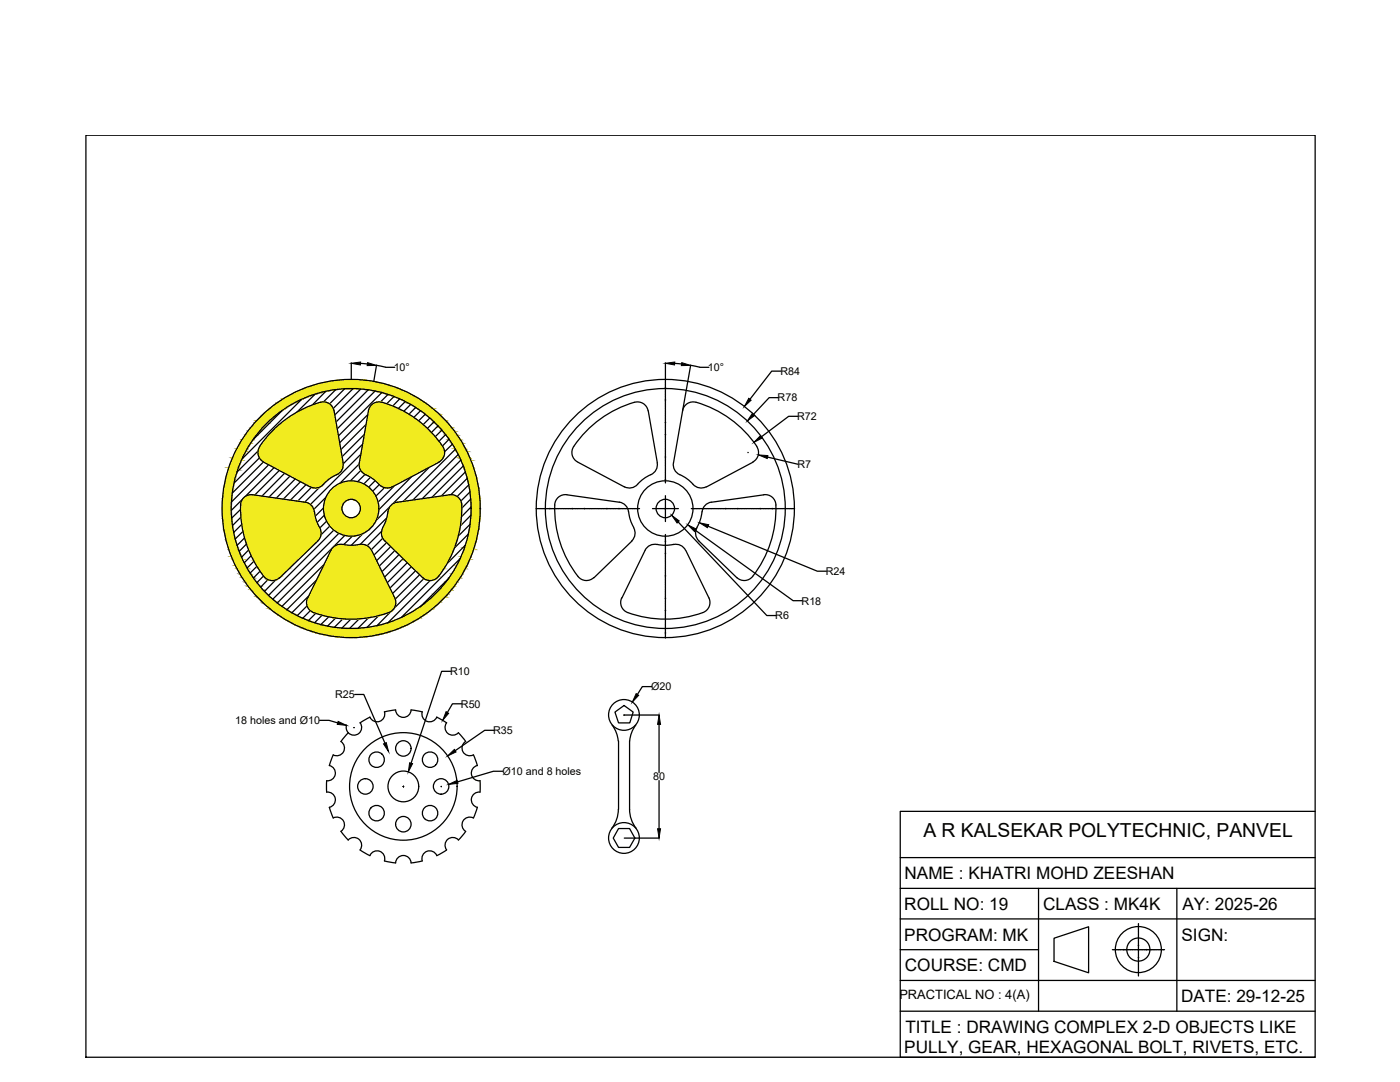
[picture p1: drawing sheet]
<svg xmlns="http://www.w3.org/2000/svg" width="279mm" height="216mm" viewBox="0 0 279 216" stroke-linecap="round" stroke-linejoin="round" font-family="sans-serif">
<defs><g id="words">
<text font-size="3.9" x="184.3" y="167.1">A R KALSEKAR POLYTECHNIC, PANVEL</text>
<g font-size="3.4">
<text x="180.5" y="175.4">NAME : KHATRI MOHD ZEESHAN</text>
<text x="180.5" y="181.5">ROLL NO: 19</text>
<text x="208.2" y="181.5">CLASS : MK4K</text>
<text x="236" y="181.5">AY: 2025-26</text>
<text x="180.5" y="187.7">PROGRAM: MK</text>
<text x="235.8" y="187.7">SIGN:</text>
<text x="180.6" y="193.8">COURSE: CMD</text>
<text x="235.7" y="199.9">DATE: 29-12-25</text>
<text x="180.7" y="206.1">TITLE : DRAWING COMPLEX 2-D OBJECTS LIKE</text>
<text x="180.5" y="210.2">PULLY, GEAR, HEXAGONAL BOLT, RIVETS, ETC.</text>
</g>
<text font-size="2.6" x="179.5" y="199.3">PRACTICAL NO : 4(A)</text>
<g font-size="2.1">
<text x="78.6" y="74.1">10°</text>
<text x="141.3" y="74.1">10°</text>
<text x="155.7" y="74.8">R84</text>
<text x="155.2" y="80.1">R78</text>
<text x="159.1" y="83.8">R72</text>
<text x="159.1" y="93.4">R7</text>
<text x="164.8" y="114.8">R24</text>
<text x="154.7" y="123.6">R6</text>
<text x="160" y="120.6">R18</text>
<text x="89.8" y="134.7">R10</text>
<text x="130" y="137.8">Ø20</text>
<text x="66.9" y="139.3">R25</text>
<text x="92" y="141.2">R50</text>
<text x="46.9" y="144.5">18 holes and Ø10</text>
<text x="98.4" y="146.5">R35</text>
<text x="100.3" y="154.7">Ø10 and 8 holes</text>
<text x="130.3" y="155.7">80</text>
</g>
</g></defs>
<!-- layer: 0 -->
<g fill="none" stroke="#000" stroke-width=".25">
<path d="M17.1 27h245.4v184h-245.4zM60.1 79.8l-11.7 11.7M62.8 78.8l-3.6 3.5M65 78.1l-2.7 2.8M67 77.8l-2.4 2.4M68.7 77.6l-2.9 3M70.1 72.4v3.3M70.4 77.6l-3.9 3.9M71.9 72.5l1.4 .1M72 77.7l-5.2 5.1M73.4 77.8l-6.3 6.4M74.8 78l-7.5 7.6"/>
<path d="M76.2 78.4l-8.6 8.6M76.9 73.3l-1.8-.4-.5 3.2M77 73.3h1.8M77.4 78.7l-1.5 1.5M78.6 79.1l-1.4 1.5M79.8 79.6l-1.4 1.4M132.8 79.2v.3M132.8 77.7v.3M132.8 72.4v5M132.8 77.4v.3M132.8 78.1v1M132.8 79.5v.3"/>
<path d="M132.8 79.9v1.6M134.6 72.5l1.4 .1M137.8 72.9l1.8 .4M137.8 72.9l-3.4 19.5M139.7 73.3h1.8M155.3 79.3h-1.8l-3.1 3.4M155.9 74.1h-1.9l-4.3 5.5M50.4 98.7a2.12 2.12 0 0 0-2.4 2.1 21.2 21.2 0 0 0 5.2 14.7 2.14 2.14 0 0 0 2.6-.3M50.5 98.7l10.4 1.5M51.5 90l-4.2 4.2M51.8 91.4l-5.1 5M51.8 89.1a2.14 2.14 0 0 0 .8 3.1"/>
<path d="M52.6 92.2l-6.2 6.2M52.6 92.2l9.3 5M53.6 92.7l-7.4 7.4M54.7 93.3l-8.5 8.5M55.8 93.9l-5 4.9M56.2 82l-5.6 5.6M56.8 94.4l-4.5 4.6M57.9 95l-4.2 4.2M58.9 95.6l-3.8 3.8M60 96.1l-3.4 3.5M61.1 96.7l-3.1 3.1M62.1 97.3l-2.7 2.7"/>
<path d="M63.8 97.2l-3 3M63.9 80.3a22.1 22.1 0 0 0-12.1 8.8M63.9 80.3a2.14 2.14 0 0 1 2.7 1.7l1.9 10.4M65.1 99.2l-2.4 2.4M68.5 92.4a2.28 2.28 0 0 1-1.8 2.5l-1.8 1.3a2.32 2.32 0 0 1-3 .9M71.7 92.4a2.14 2.14 0 0 0 1.3 2.3M71.7 92.6l-3.9 3.9M72 93.9l-2.1 2.1M72.1 90.6l-10.1 10M72.4 88.6l-3.9 3.9M72.7 86.7l-4.4 4.4M72.9 94.7l-1.5 1.4"/>
<path d="M73 94.7l1.4 .8 1.2 1.1M73.1 84.7l-5.1 5M73.4 82.7l-5.6 5.7M74 95.2l-1.4 1.4M74.9 95.9l-1.3 1.3M75.7 96.6a2.14 2.14 0 0 0 2.6 .5M75.7 96.7l-1.3 1.3M76.7 97.3l-1.7 1.7M78.7 96.9l-3.2 3.3M80.9 80.2l-1.4 1.3M82 80.7l-1.4 1.4M82.2 95.1l-6.6 6.6"/>
<path d="M82.9 81.3l-1.3 1.3M83.9 82l-1.3 1.3M84.9 82.6l-1.3 1.4M85.7 93.2l-7.4 7.4M85.8 83.4l-1.3 1.3M86.6 84.2l-1.3 1.3M87.4 85l-1.3 1.3M88.2 85.8l-1.3 1.3M88.3 89.1a21.7 21.7 0 0 0-12.4-8.9 2.14 2.14 0 0 0-2.4 1.8l-1.8 10.4M88.4 89.1a2.14 2.14 0 0 1-.8 3.1l-9.3 5M88.9 86.7l-1.3 1.3M89.6 87.6l-1.3 1.4"/>
<path d="M89.7 98.7a2.12 2.12 0 0 1 2.4 2.1 21.2 21.2 0 0 1-5.1 14.7 2.14 2.14 0 0 1-2.7-.3M89.7 98.7l-10.4 1.5M90.3 88.6l-1.6 1.5M90.9 89.6l-10.4 10.4M91.4 90.7l-9 9.1M92 91.8l-7.7 7.7M92.5 93l-6.3 6.2M92.9 94.2l-4.8 4.8M93.3 95.4l-3.3 3.3M93.6 96.7l-2.4 2.4M93.8 98.1l-1.8 1.9M93.9 99.6l-1.7 1.8"/>
<path d="M114.5 89.1a2.14 2.14 0 0 0 .8 3.1M115.3 92.2l9.3 5M129.3 82a2.16 2.16 0 0 0-2.7-1.7 22.1 22.1 0 0 0-12.1 8.8M129.4 82l1.8 10.4M129.9 94.7l-1 .5-1.3 1a2.32 2.32 0 0 1-3 .9M131.2 92.4a2.14 2.14 0 0 1-1.3 2.3M132.8 96v.4M132.8 93.6v.3M132.8 93v.3M132.8 89.1v.3M132.8 88.5v.6M132.8 86.1v.3"/>
<path d="M132.8 84.3v.6M132.8 82.2v.3M132.8 81.6v.3M132.8 81.9v.3M132.8 82.6v1.7M132.8 85v1M132.8 86.4v.3M132.8 86.8v1.6M132.8 89.5v1.7M132.8 91.2v1.7M132.8 93.3v.3M132.8 94v1.6"/>
<path d="M132.8 95.7v.3M132.8 98.9v5.2M134.4 92.4a2.28 2.28 0 0 0 1.8 2.5l1.7 1.3a2.32 2.32 0 0 0 3 .9M138.9 80.3a2.14 2.14 0 0 0-2.7 1.7M138.9 80.3a22.1 22.1 0 0 1 12.1 8.8M149.3 90.3h.1M150.3 92.2l-9.3 5M151 89.1a2.14 2.14 0 0 1-.8 3.1M153.2 91.2l6.1 1.4M159.2 83.1h-1.8l-5.5 4.1M48 101.6l-1.7 1.7M48.1 103.2l-1.7 1.6"/>
<path d="M48.3 104.6l-1.6 1.6M48.5 106l-1.6 1.5M48.8 107.3l-1.5 1.5M49.2 108.6l-1.4 1.4M49.6 109.7l-1.4 1.5M50.1 110.9l-1.3 1.4M50.7 112l-1.4 1.3M51.3 113l-1.4 1.4M51.9 114l-1.3 1.3M52.6 114.9l-1.3 1.4M53.5 115.7l-1.5 1.5M55 115.8l-2.2 2.2"/>
<path d="M60.9 100.2a2.14 2.14 0 0 1 1.8 1.9M61.4 119.3a2.14 2.14 0 0 0 1.2 2.9M61.6 118.9l-3.3 3.4M62.8 102.1l.3 1.6 .7 1.5M63.2 115.8l-6 5.9M63.8 105.3a2.14 2.14 0 0 1-.4 2.6l-7.6 7.4M64.6 101.3l-1.7 1.7M64.7 102.8l-1.4 1.4M64.7 112.6l-8.4 8.4M65.2 104l-1.4 1.3M65.8 105l-1.7 1.7M66.6 105.8l-13 13"/>
<path d="M67.6 106.4l-13.2 13.2M68.4 108.6l1.7 .2 1.6-.2M68.4 108.7a2.14 2.14 0 0 0-2.4 1.1l-4.6 9.5M68.8 106.9l-13.5 13.4M70.3 107l-1.7 1.7M71.7 108.7a2.14 2.14 0 0 1 2.4 1.1M72.4 106.5l-2.3 2.4M74.2 109.8l4.6 9.5a2.14 2.14 0 0 1-1.2 2.9 22.1 22.1 0 0 1-15 0M76.2 106l-2.9 2.9M76.4 107.4l-2.3 2.3M76.4 105.3a2.14 2.14 0 0 0 .4 2.6l7.6 7.4M77.1 108.3l-2.5 2.5"/>
<path d="M77.3 103.3l-5.4 5.3M77.4 102.1l-.3 1.6-.7 1.5M77.9 101l-2.8 2.8M78 109.1l-2.8 2.8M78.8 109.9l-3.1 3.1M79.3 100.2a2.14 2.14 0 0 0-1.9 1.9M79.6 110.7l-3.4 3.4M80.4 111.5l-3.6 3.7M81.3 112.3l-4 4M82.1 113.1l-4.2 4.2M82.9 113.9l-4.5 4.5M83.7 114.7l-4.8 4.8"/>
<path d="M84.6 115.5l-5.9 5.8M85.8 115.9l-8.4 8.4M89.7 115.2l-5.8 5.9M91.9 111.4l-11.8 11.8M92.9 108.8l-3.5 3.5M93.5 106.6l-2.7 2.7M93.9 104.6l-2.4 2.3M94 102.8l-2.1 2.1M94 101.1l-1.8 2M107 101.5h.3M107.4 101.5h.2M107.7 101.5h2"/>
<path d="M109.8 101.5h1.7M111.5 101.5h.3M111.8 101.5h.3M112.1 101.5h2.1M114.3 101.5h.2M114.6 101.5h.3M114.9 101.5h1.1M116 101.5h.3M116.3 101.5h.3M116.7 101.5h1.7M118.4 101.5h.3M118.7 101.5h.3"/>
<path d="M119 101.5h.3M119.4 101.5h1.7M121.2 101.5h.2M121.5 101.5h.3M121.8 101.5h1.1M122.9 101.5h.3M123.2 101.5h.3M123.6 101.5h1.7M123.6 100.2a2.14 2.14 0 0 1 1.8 1.9M123.6 100.2l-10.5-1.5a2.12 2.12 0 0 0-2.4 2.1 21.2 21.2 0 0 0 5.2 14.7 2.14 2.14 0 0 0 2.6-.3M124.1 119.3a2.14 2.14 0 0 0 1.2 2.9 22.1 22.1 0 0 0 15 0M125.3 101.5h.3"/>
<path d="M125.5 102.1l.3 1.6 .7 1.5M125.6 101.5h.3M125.9 101.5h.3M126.2 107.9l-7.7 7.4M126.3 101.5h1.3M126.4 105.3a2.14 2.14 0 0 1-.3 2.6M130.2 101.5h5.2M131.1 108.6l1.7 .2 1.6-.2M131.1 108.7a2.14 2.14 0 0 0-2.4 1.1l-4.6 9.5M132.8 119.7v.3M132.8 116.7v.9M132.8 112.5v.6"/>
<path d="M132.8 112.2v.3M132.8 108.7v1.4M132.8 108.3v.3M132.8 106.7v1.3M132.8 108v.3M132.8 110.1v.3M132.8 110.5v1.7M132.8 113.2v1.7M132.8 114.9v1.7M132.8 117.7v1.7M132.8 119.4v.3M134.4 108.7a2.14 2.14 0 0 1 2.4 1.1"/>
<path d="M135.3 104.2l17.7 18.6h1.9M136.9 109.8l4.6 9.5a2.14 2.14 0 0 1-1.2 2.9M138 101.5h.2M138.3 101.5h.3M138.6 101.5h1.1M138.8 105.8l19.5 14.1h1.8M139.1 105.3a2.14 2.14 0 0 0 .4 2.6l7.6 7.4M139.7 101.5h.3M140 101.5h.3M140.1 102.1l-.3 1.6-.7 1.5M140.4 101.5h2M141.3 105l21.8 9h1.8"/>
<path d="M142 100.2a2.14 2.14 0 0 0-1.9 1.9M142 100.2l10.4-1.5a2.12 2.12 0 0 1 2.4 2.1 21.2 21.2 0 0 1-5.1 14.7 2.14 2.14 0 0 1-2.7-.3M142.5 101.5h.2M142.7 101.5h.3M143.1 101.5h1.7M144.9 101.5h.6M145.5 101.5h1.1M146.6 101.5h.3M146.9 101.5h.3M147.3 101.5h1.7M149 101.5h.9M150 101.5h1.7"/>
<path d="M151.8 101.5h.2M152.1 101.5h.3M152.4 101.5h1.1M153.5 101.5h.6M154.2 101.5h1.7M155.9 101.5h.3M156.3 101.5h.2M156.5 101.5h2.1M61.3 120.9l-2 2M61.9 121.8l-1.5 1.6M63 122.4l-1.4 1.4M64.3 122.8l-1.5 1.5"/>
<path d="M65.6 123.1l-1.6 1.5M66.9 123.4l-1.5 1.5M68.4 123.5l-1.7 1.7M70 123.6l-1.8 1.8M70.8 138.6h1.8l4.2 9.7M71.6 123.5l-1.8 1.9M73.5 123.3l-2.1 2.1M75.5 122.9l-2.3 2.3M77.9 122.1l-2.7 2.8M90 134h-1.9l-6.1 18.3M130 137h-1.8l-1 1.6M132.8 126.6v.3"/>
<path d="M132.8 124.2v.3M132.8 123.6v.3M132.8 121.2v.6M132.8 120.1v1M132.8 121.8v1.7M132.8 123.9v.3M132.8 124.6v1.7M132.8 126.3v.3M132.8 127v.3M63.8 143.7h1.9l1.7 .5M69.2 144.7a1.55 1.55 0 0 0 .3 1.5M69.5 146.2l-1.5 1.8a1.55 1.55 0 0 1 .5 2 1.55 1.55 0 0 1-2 .6l-.8 2.2a1.54 1.54 0 0 1 1.2 1.7 1.54 1.54 0 0 1-1.7 1.3v2.3a1.54 1.54 0 0 1 1.7 1.2 1.54 1.54 0 0 1-1.2 1.8l.8 2.1"/>
<path d="M70.6 145.2h.1M70.7 145.2h.1M79 141.7a1.55 1.55 0 0 0 1.5 1.4 1.55 1.55 0 0 0 1.5-1.4M79 141.7l-2.3 .3a1.54 1.54 0 0 1-.9 1.9 1.54 1.54 0 0 1-2-.8l-1.9 1.1a1.54 1.54 0 0 1-.3 2.1 1.54 1.54 0 0 1-2.1-.1M80.5 156.9h.1M80.5 156.9v.1M82 141.7l2.3 .3a1.54 1.54 0 0 0 .9 1.9 1.54 1.54 0 0 0 2-.8l1.9 1.1M88.1 156.9h.1M89.1 144.2a1.54 1.54 0 0 0 .3 2.1 1.54 1.54 0 0 0 2.1-.1l1.5 1.8M92.2 140.4h-1.9l-1 1.8M92.9 148a1.55 1.55 0 0 0-.5 2 1.55 1.55 0 0 0 2.1 .6M94.5 150.6l.8 2.1a1.54 1.54 0 0 0-1.2 1.8 1.54 1.54 0 0 0 1.7 1.3v2.3a1.54 1.54 0 0 0-1.7 1.2 1.54 1.54 0 0 0 1.2 1.8l-.8 2.1"/>
<path d="M98.6 145.7h-1.9l-5.9 4.1M100.3 153.9h-1.8l-7.2 2.1M122.2 144.7l.8 1.5 .4 1.6M122.7 142.1l1.8-1.3 1.9 1.3-.7 2.1h-2.3zM123.4 147.8v13.7M124.5 142.7h7.1M124.5 142.7h.1M125.6 147.8l.1 14.3 .4 1.7 .9 1.5M126.9 144.7l-.8 1.5-.4 1.6M131.5 144.5v9.6M131.5 155.8v9.6M66.5 163.2a1.55 1.55 0 0 1 2 .6 1.55 1.55 0 0 1-.5 2.1l1.5 1.7"/>
<path d="M69.5 167.6a1.55 1.55 0 0 1 2.1-.1 1.55 1.55 0 0 1 .3 2.1l1.9 1.1a1.53 1.53 0 0 1 2-.8 1.53 1.53 0 0 1 .9 1.9l2.3 .4M89.1 169.6l-1.9 1.1a1.54 1.54 0 0 0-2-.8 1.54 1.54 0 0 0-.9 1.9l-2.3 .4a1.54 1.54 0 0 0-1.5-1.5 1.54 1.54 0 0 0-1.5 1.5M91.5 167.6a1.55 1.55 0 0 0-2.1-.1 1.55 1.55 0 0 0-.3 2.1M93 165.9l-1.5 1.7M94.5 163.2a1.55 1.55 0 0 0-2.1 .6 1.55 1.55 0 0 0 .5 2.1M123.4 161.5l-.1 1.2-.3 1.1-.9 1.5M123.4 165.3h2.2l1.1 1.9-1.1 1.9h-2.2l-1-1.9zM124.6 167.2h7M179.7 171.1h82.8M179.7 177.3h82.8M207.3 177.3v24.5M234.9 177.3v24.5"/>
<path d="M262.5 161.9h-82.8v49.1h82.8M179.7 183.4h82.8M179.7 195.6h82.8M179.7 189.5h27.6M210.4 187.2l6.9-2.3v9.2l-6.9-2.3zM222 189.5h.2M222.2 189.5h1.4M223.6 189.5h.3M224 189.5h.2M224.3 189.5h1.7M226.1 189.5h.3M226.4 189.5h.3"/>
<path d="M226.7 189.5h2M227.2 185.9v.3M227.2 186.6v.3M227.2 189v.3M227.2 190.4v.3M227.2 192.8v.3M227.2 193.5v.3M227.2 184.3v1.6M227.2 186.3v.2M227.2 186.9v1.7M227.2 188.7v.2M227.2 189.3v1.1"/>
<path d="M227.2 190.8v.2M227.2 191.1v1.7M227.2 193.2v.2M227.2 193.8v.9M228.8 189.5h1.7M230.5 189.5h.3M230.9 189.5h.2M231.2 189.5h1.2M179.7 201.8h82.8"/>
<circle cx="70.1" cy="101.5" r="25.8"/>
<circle cx="70.1" cy="101.5" r="23.9"/>
<circle cx="70.1" cy="101.5" r="5.5"/>
<circle cx="70.1" cy="101.5" r="1.84"/>
<circle cx="132.8" cy="101.5" r="25.8"/>
<circle cx="132.8" cy="101.5" r="23.9"/>
<circle cx="132.8" cy="101.5" r="5.5"/>
<circle cx="132.8" cy="101.5" r="1.84"/>
<circle cx="72.9" cy="156.9" r="1.55"/>
<circle cx="75.2" cy="151.6" r="1.55"/>
<circle cx="80.5" cy="156.9" r="10.7"/>
<circle cx="80.5" cy="156.9" r="3.1"/>
<circle cx="80.5" cy="149.3" r="1.55"/>
<circle cx="85.8" cy="151.6" r="1.55"/>
<circle cx="88" cy="156.9" r="1.55"/>
<circle cx="124.5" cy="142.7" r="3.1"/>
<circle cx="75.2" cy="162.3" r="1.55"/>
<circle cx="80.5" cy="164.5" r="1.55"/>
<circle cx="85.8" cy="162.3" r="1.55"/>
<circle cx="124.5" cy="167.2" r="3.1"/>
<circle cx="227.2" cy="189.5" r="4.6"/>
<circle cx="227.2" cy="189.5" r="2.31"/>
</g>
<g fill="#000" stroke="#000" stroke-width=".2">
<path d="M70.1 72.5l1.9-.3-.1 .6zM73.4 72.4l1.7 .5-1.8 .1zM132.7 79.8h.2zM132.8 72.5l1.9-.3-.1 .6zM136.1 72.4l1.7 .5-1.8 .1zM149.4 79.5l.5 .4-1.4 1.2zM132.7 95.7h.2zM132.8 86.6v.2zM150.2 82.5l.4 .4-1.5 1.1zM151.8 86.9l.3 .5-1.6 .9zM151.4 90.8l1.8 .1-.1 .6zM116.5 101.5h.2z"/>
<path d="M121 101.5h.2zM123.4 101.5h.2zM132.8 119.4h.1l-.1 .1zM132.8 110.4h.1l-.1 .1zM132.8 107.9v.2zM134.1 102.8l1.5 1.1-.5 .5zM137.3 104.7l1.6 .9-.3 .5zM140.3 101.5h.1zM139.6 104.3l1.8 .4-.2 .6zM144.7 101.5h.2zM147.2 101.4v.2zM151.7 101.4v.2z"/>
<path d="M127 138.4l.5 .3-1.3 1.4zM132.8 126.3h.1l-.1 .1zM132.7 121.8h.2zM67.5 143.9l1.7 .9-1.9-.3zM76.5 148.4l.6-.2 .5 1.8zM81.7 152.2l.6 .2-.8 1.6zM89 142l.5 .3-1.2 1.4zM89.3 150.8l1.4-1.3 .3 .5zM89.5 156.5l1.7-.8 .2 .6zM131.5 142.7l.3 1.8h-.6zM131.2 165.4h.6l-.3 1.8zM224.2 189.5h.2z"/>
<path d="M227.1 188.7h.2zM228.7 189.5h.2z"/>
<circle cx="132.8" cy="77.4" r=".07"/>
<circle cx="132.8" cy="91.2" r=".07"/>
<circle cx="132.8" cy="84.3" r=".07"/>
<circle cx="109.7" cy="101.5" r=".07"/>
<circle cx="114.2" cy="101.5" r=".07"/>
<circle cx="132.8" cy="114.9" r=".07"/>
<circle cx="154.1" cy="101.5" r=".07"/>
<circle cx="227.2" cy="191.1" r=".07"/>
</g>
<g fill="#cd2027" stroke="#cd2027" stroke-width=".2">
<path d="M69.1 75.7l4.1 .2zM67 75.9l2.1-.2 4.1 .2z"/>
<path d="M67 75.9l8.3 .4-2.1-.4zM64.9 76.3l2.1-.4 8.3 .4z"/>
<path d="M64.9 76.3l12.4 .5-2-.5zM62.9 76.8l2-.5 12.4 .5z"/>
<path d="M62.9 76.8l16.3 .6-1.9-.6zM61 77.4l1.9-.6 16.3 .6z"/>
<path d="M61 77.4l18.6 .2-.4-.2zM60.6 77.6l.4-.2 18.6 .2z"/>
<path d="M70.1 77.6l9.7 .1zM70.1 77.6l9.7 .1z"/>
<path d="M60.6 77.6h9.5zM60.4 77.7h7.7z"/>
<path d="M72.1 77.7l8.3 .2-.6-.2zM72.1 77.7l8.3 .2h-6.4z"/>
<path d="M60.4 77.7l5.8 .2 1.9-.2zM59.8 77.9l.6-.2 5.8 .2z"/>
<path d="M74 77.9l7.2 .3-.8-.3zM74 77.9l7.2 .3h-5.6z"/>
<path d="M59.8 77.9l4.8 .3 1.6-.3zM59.1 78.2l.7-.3 4.8 .3z"/>
<path d="M75.6 78.2l5.7 .1zM75.6 78.2l5.7 .1z"/>
<path d="M59.1 78.2h5.5zM58.9 78.3h5.3z"/>
<path d="M76 78.3l6.4 .6-1.1-.6zM76 78.3l6.4 .6h-4.5z"/>
<path d="M58.9 78.3l3.5 .6 1.8-.6zM57.8 78.9l1.1-.6 3.5 .6z"/>
<path d="M77.9 78.9l5.1 .3-.6-.3zM77.9 78.9l5.1 .3h-4.3z"/>
<path d="M57.8 78.9l3.8 .3 .8-.3zM57.2 79.2l.6-.3 3.8 .3z"/>
<path d="M78.7 79.2l5 .4-.7-.4zM78.7 79.2l5 .4h-4z"/>
<path d="M57.2 79.2l3.3 .4 1.1-.4zM56.6 79.6l.6-.4 3.3 .4z"/>
<path d="M79.7 79.6l5.1 .7-1.1-.7zM79.7 79.6l5.1 .7h-3.6z"/>
<path d="M56.6 79.6l2.5 .7 1.4-.7zM55.5 80.3l1.1-.7 2.5 .7z"/>
<path d="M81.2 80.3l3.8 .1-.2-.1zM81.2 80.3l3.8 .1h-3.5z"/>
<path d="M55.5 80.3l3.2 .1 .4-.1zM55.2 80.4l.3-.1 3.2 .1z"/>
<path d="M81.5 80.4l4.8 1.1-1.3-1.1zM81.5 80.4l4.8 1.1h-3.1z"/>
<path d="M55.2 80.4l1.8 1.1 1.7-1.1zM53.9 81.5l1.3-1.1 1.8 1.1z"/>
<path d="M83.2 81.5h3.2zM83.2 81.5h3.2z"/>
<path d="M53.9 81.5h3.1zM53.9 81.5h3h-3.1z"/>
<path d="M83.3 81.5l4.3 1.1-1.2-1.1zM83.3 81.5l4.3 1.1h-2.8z"/>
<path d="M53.8 81.5l1.6 1.1 1.5-1.1zM52.6 82.6l1.2-1.1 1.6 1.1z"/>
<path d="M84.8 82.6l3.2 .3-.4-.3zM84.8 82.6l3.2 .3h-2.8z"/>
<path d="M52.6 82.6l2.5 .3 .3-.3zM52.3 82.9l.3-.3 2.5 .3z"/>
<path d="M85.2 82.9l3.7 1-.9-1zM85.2 82.9l3.7 1h-2.6z"/>
<path d="M52.3 82.9l1.6 1 1.2-1zM52.3 82.9l1.6 1h-2.6z"/>
<path d="M86.3 83.9l3.1 .5-.5-.5zM86.3 83.9l3.1 .5h-2.6z"/>
<path d="M51.3 83.9l2.1 .5 .5-.5zM51.3 83.9l2.1 .5h-2.6z"/>
<path d="M86.8 84.4l3.3 .9-.7-.9zM86.8 84.4l3.3 .9h-2.4z"/>
<path d="M50.8 84.4l1.7 .9 .9-.9zM50.8 84.4l1.7 .9h-2.4z"/>
<path d="M87.7 85.3l3 .7-.6-.7zM87.7 85.3l3 .7h-2.4z"/>
<path d="M50.1 85.3l1.8 .7 .6-.7zM50.1 85.3l1.8 .7h-2.4z"/>
<path d="M88.3 86l2.9 .8-.5-.8zM88.3 86l2.9 .8h-2.2z"/>
<path d="M49.5 86l1.7 .8 .7-.8zM49.5 86l1.7 .8h-2.2z"/>
<path d="M89 86.8l2.9 .9-.7-.9zM89 86.8l2.9 .9h-2.2z"/>
<path d="M49 86.8l1.6 .9 .6-.9zM49 86.8l1.6 .9h-2.3z"/>
<path d="M89.7 87.7l2.6 .7-.4-.7zM89.7 87.7l2.6 .7h-2.2z"/>
<path d="M48.3 87.7l1.8 .7 .5-.7zM48.3 87.7l1.8 .7h-2.2z"/>
<path d="M90.1 88.4l2.8 1.1-.6-1.1zM90.1 88.4l2.8 1.1h-2.1z"/>
<path d="M47.9 88.4l1.5 1.1 .7-1.1zM47.9 88.4l1.5 1.1h-2.1z"/>
<path d="M90.8 89.5l2.4 .6-.3-.6zM90.8 89.5l2.4 .6h-2.1z"/>
<path d="M47.3 89.5l1.8 .6 .3-.6zM47.3 89.5l1.8 .6h-2.1z"/>
<path d="M91.1 90.1l2.7 1.3-.6-1.3zM91.1 90.1l2.7 1.3h-2z"/>
<path d="M47 90.1l1.4 1.3 .7-1.3zM47 90.1l1.4 1.3h-2z"/>
<path d="M91.8 91.4l2.2 .5-.2-.5zM91.8 91.4l2.2 .5h-2z"/>
<path d="M46.4 91.4l1.8 .5 .2-.5zM46.4 91.4l1.8 .5h-2z"/>
<path d="M92 91.9l2.5 1.5-.5-1.5zM92 91.9l2.5 1.5h-1.9z"/>
<path d="M46.2 91.9l1.4 1.5 .6-1.5zM46.2 91.9l1.4 1.5h-1.9z"/>
<path d="M92.6 93.4l2.1 .3-.2-.3zM92.6 93.4l2.1 .3h-1.9z"/>
<path d="M45.7 93.4l1.8 .3 .1-.3zM45.7 93.4l1.8 .3h-1.9z"/>
<path d="M92.8 93.7l2.3 1.6-.4-1.6zM92.8 93.7l2.3 1.6h-1.9z"/>
<path d="M45.6 93.7l1.4 1.6 .5-1.6zM45.6 93.7l1.4 1.6h-1.9z"/>
<path d="M93.2 95.3l2 .3-.1-.3zM93.2 95.3l2 .3h-1.9z"/>
<path d="M45.1 95.3l1.8 .3 .1-.3zM45.1 95.3l1.8 .3h-1.9z"/>
<path d="M93.3 95.6l2.2 1.8-.3-1.8zM93.3 95.6l2.2 1.8h-1.8z"/>
<path d="M45 95.6l1.6 1.8 .3-1.8zM45 95.6l1.6 1.8h-1.9z"/>
<path d="M93.7 97.4l1.8 .2v-.2zM93.7 97.4l1.8 .2h-1.8z"/>
<path d="M44.7 97.4l1.8 .2 .1-.2zM44.7 97.4l1.8 .2h-1.8z"/>
<path d="M93.7 97.6l2.1 1.8-.3-1.8zM93.7 97.6l2.1 1.8h-1.9z"/>
<path d="M44.7 97.6l1.6 1.8 .2-1.8zM44.7 97.6l1.6 1.8h-1.8z"/>
<path d="M93.9 99.4l1.9 .1v-.1zM93.9 99.4l1.9 .1h-1.9z"/>
<path d="M44.5 99.4l1.8 .1v-.1zM44.5 99.4l1.8 .1h-1.9z"/>
<path d="M93.9 99.5l2 2-.1-2zM93.9 99.5l2 2h-1.9z"/>
<path d="M44.4 99.5l1.8 2 .1-2zM44.4 99.5l1.8 2h-1.8z"/>
<path d="M94 101.5l1.8 2 .1-2zM94 101.5l1.8 2h-1.9z"/>
<path d="M44.4 101.5l1.9 2-.1-2zM44.4 101.5l1.9 2h-1.9z"/>
<path d="M93.9 103.5l1.9 .1zM93.9 103.5l1.9 .1z"/>
<path d="M44.4 103.5l1.9 .1zM44.4 103.5l1.9 .1z"/>
<path d="M93.9 103.6l1.6 1.8 .3-1.8zM93.9 103.6l1.6 1.8h-1.8z"/>
<path d="M44.5 103.6l2 1.8-.2-1.8zM44.5 103.6l2 1.8h-1.8z"/>
<path d="M93.7 105.4l1.8 .2v-.2zM93.7 105.4l1.8 .2h-1.8z"/>
<path d="M44.7 105.4l1.9 .2-.1-.2zM44.7 105.4l1.9 .2h-1.9z"/>
<path d="M93.7 105.6l1.5 1.8 .3-1.8zM93.7 105.6l1.5 1.8h-1.9z"/>
<path d="M44.7 105.6l2.2 1.8-.3-1.8zM44.7 105.6l2.2 1.8h-1.9z"/>
<path d="M93.3 107.4l1.8 .3 .1-.3zM93.3 107.4l1.8 .3h-1.9z"/>
<path d="M45 107.4l2 .3-.1-.3zM45 107.4l2 .3h-1.9z"/>
<path d="M93.2 107.7l1.5 1.6 .4-1.6zM93.2 107.7l1.5 1.6h-1.9z"/>
<path d="M45.1 107.7l2.4 1.6-.5-1.6zM45.1 107.7l2.4 1.6h-1.9z"/>
<path d="M92.8 109.3l1.7 .4 .2-.4zM92.8 109.3l1.7 .4h-1.9z"/>
<path d="M45.6 109.3l2 .4-.1-.4zM45.6 109.3l2 .4h-1.9z"/>
<path d="M92.6 109.7l1.4 1.4 .5-1.4zM92.6 109.7l1.4 1.4h-2z"/>
<path d="M45.7 109.7l2.5 1.4-.6-1.4zM45.7 109.7l2.5 1.4h-2z"/>
<path d="M92 111.1l1.8 .5 .2-.5zM92 111.1l1.8 .5h-2z"/>
<path d="M46.2 111.1l2.2 .5-.2-.5zM46.2 111.1l2.2 .5h-2z"/>
<path d="M91.8 111.6l1.4 1.3 .6-1.3zM91.8 111.6l1.4 1.3h-2.1z"/>
<path d="M46.4 111.6l2.7 1.3-.7-1.3zM46.4 111.6l2.7 1.3h-2.1z"/>
<path d="M91.1 112.9l1.8 .6 .3-.6zM91.1 112.9l1.8 .6h-2.1z"/>
<path d="M47 112.9l2.4 .6-.3-.6zM47 112.9l2.4 .6h-2.1z"/>
<path d="M90.8 113.5l1.5 1.1 .6-1.1zM90.8 113.5l1.5 1.1h-2.2z"/>
<path d="M47.3 113.5l2.8 1.1-.7-1.1zM47.3 113.5l2.8 1.1h-2.2z"/>
<path d="M90.1 114.6l1.8 .7 .4-.7zM90.1 114.6l1.8 .7h-2.2z"/>
<path d="M47.9 114.6l2.7 .7-.5-.7zM47.9 114.6l2.7 .7h-2.3z"/>
<path d="M89.7 115.3l1.5 .9 .7-.9zM89.7 115.3l1.5 .9h-2.2z"/>
<path d="M48.3 115.3l2.9 .9-.6-.9zM48.3 115.3l2.9 .9h-2.2z"/>
<path d="M89 116.2l1.7 .8 .5-.8zM89 116.2l1.7 .8h-2.4z"/>
<path d="M49 116.2l2.9 .8-.7-.8zM49 116.2l2.9 .8h-2.4z"/>
<path d="M88.3 117l1.8 .7 .6-.7zM88.3 117l1.8 .7h-2.4z"/>
<path d="M49.5 117l3 .7-.6-.7zM49.5 117l3 .7h-2.4z"/>
<path d="M87.7 117.7l1.7 .9 .7-.9zM87.7 117.7l1.7 .9h-2.6z"/>
<path d="M50.1 117.7l3.3 .9-.9-.9zM50.1 117.7l3.3 .9h-2.6z"/>
<path d="M86.8 118.6l2.1 .5 .5-.5zM86.8 118.6l2.1 .5h-2.6z"/>
<path d="M50.8 118.6l3.1 .5-.5-.5zM50.8 118.6l3.1 .5h-2.6z"/>
<path d="M86.3 119.1l1.7 1 .9-1zM85.2 120.1l1.1-1 1.7 1z"/>
<path d="M51.3 119.1l3.8 1-1.2-1zM51.3 119.1l3.8 1h-2.8z"/>
<path d="M85.2 120.1l2.4 .3 .4-.3zM84.8 120.4l.4-.3 2.4 .3z"/>
<path d="M52.3 120.1l3.1 .3-.3-.3zM52.3 120.1l3.1 .3h-2.8z"/>
<path d="M84.8 120.4l1.6 1.1 1.2-1.1zM83.3 121.5l1.5-1.1 1.6 1.1z"/>
<path d="M52.6 120.4l4.3 1.1-1.5-1.1zM52.6 120.4l4.3 1.1h-3.1z"/>
<path d="M83.3 121.5h3.1zM83.2 121.5h3.1z"/>
<path d="M53.8 121.5h3.2zM53.8 121.5h3.2z"/>
<path d="M83.2 121.5l1.8 1 1.3-1zM81.5 122.5l1.7-1 1.8 1z"/>
<path d="M53.9 121.5l4.8 1-1.7-1zM53.9 121.5l4.8 1h-3.5z"/>
<path d="M81.5 122.5l3.3 .2 .2-.2zM81.2 122.7l.3-.2 3.3 .2z"/>
<path d="M55.2 122.5l3.9 .2-.4-.2zM55.2 122.5l3.9 .2h-3.6z"/>
<path d="M81.2 122.7l2.5 .7 1.1-.7zM79.7 123.4l1.5-.7 2.5 .7z"/>
<path d="M55.5 122.7l5 .7-1.4-.7zM55.5 122.7l5 .7h-3.9z"/>
<path d="M79.7 123.4l3.3 .4 .7-.4zM78.7 123.8l1-.4 3.3 .4z"/>
<path d="M56.6 123.4l5 .4-1.1-.4zM56.6 123.4l5 .4h-4.4z"/>
<path d="M78.7 123.8l3.7 .3 .6-.3zM77.9 124.1l.8-.3 3.7 .3z"/>
<path d="M57.2 123.8l5.2 .3-.8-.3zM57.2 123.8l5.2 .3h-4.6z"/>
<path d="M77.9 124.1l3.4 .6 1.1-.6zM76 124.7l1.9-.6 3.4 .6z"/>
<path d="M57.8 124.1l6.4 .6-1.8-.6zM57.8 124.1l6.4 .6h-5.3z"/>
<path d="M76 124.7h5.3zM75.6 124.8h5.6z"/>
<path d="M58.9 124.7l5.7 .1zM58.9 124.7l5.7 .1z"/>
<path d="M75.6 124.8l4.8 .3 .8-.3zM74 125.1l1.6-.3 4.8 .3z"/>
<path d="M59.1 124.8l7.1 .3-1.6-.3zM59.1 124.8l7.1 .3h-6.4z"/>
<path d="M74 125.1l5.8 .3 .6-.3zM72.1 125.4l1.9-.3 5.8 .3z"/>
<path d="M59.8 125.1l8.3 .3-1.9-.3zM59.8 125.1l8.3 .3h-7.7z"/>
<path d="M72.1 125.4h7.7zM70.1 125.4h9.5z"/>
<path d="M60.4 125.4h9.7zM60.4 125.4h9.7z"/>
<path d="M60.6 125.4l18.6 .2 .4-.2zM60.6 125.4l18.6 .2h-18.2z"/>
<path d="M61 125.6l16.3 .7 1.9-.7zM61 125.6l16.3 .7h-14.4z"/>
<path d="M62.9 126.3l12.4 .5 2-.5zM62.9 126.3l12.4 .5h-10.4z"/>
<path d="M64.9 126.8l8.3 .3 2.1-.3zM64.9 126.8l8.3 .3h-6.2z"/>
<path d="M67 127.1l4.2 .1 2-.1zM67 127.1l4.2 .1z"/>
</g>
<g fill="#f1eb1f" stroke="#f1eb1f" stroke-width=".2">
<path d="M69.2 96.1h1.9z"/>
<path d="M68.2 106.7h3.8l-.9 .2z"/>
<path d="M64.3 80.2h.5z"/>
<path d="M75.5 80.2h.4z"/>
<path d="M62.7 97.4h.5z"/>
<path d="M76.7 97.3h1.2z"/>
<path d="M50 98.7h.5z"/>
<path d="M89.7 98.7h.6z"/>
<path d="M67.6 108.6h.6z"/>
<path d="M72 108.6h.6z"/>
<path d="M54 115.8h.7z"/>
<path d="M85.4 115.8h.9z"/>
<path d="M66.3 123.2h7.6l-1.9 .3z"/>
<path d="M69.1 75.7l4.1 .2zM67 75.9l2.1-.2 4.1 .2z"/>
<path d="M67 75.9l8.3 .4-2.1-.4zM64.9 76.3l2.1-.4 8.3 .4z"/>
<path d="M64.9 76.3l12.4 .5-2-.5zM62.9 76.8l2-.5 12.4 .5z"/>
<path d="M62.9 76.8l16.3 .6-1.9-.6zM61 77.4l1.9-.6 16.3 .6z"/>
<path d="M61 77.4l18.6 .2-.4-.2zM60.6 77.6l.4-.2 18.6 .2z"/>
<path d="M70.1 77.6l9.7 .1zM70.1 77.6l9.7 .1z"/>
<path d="M60.6 77.6h9.5zM60.4 77.7h7.7z"/>
<path d="M72.1 77.7l8.3 .2-.6-.2zM72.1 77.7l8.3 .2h-6.4z"/>
<path d="M60.4 77.7l5.8 .2 1.9-.2zM59.8 77.9l.6-.2 5.8 .2z"/>
<path d="M74 77.9l7.2 .3-.8-.3zM74 77.9l7.2 .3h-5.6z"/>
<path d="M59.8 77.9l4.8 .3 1.6-.3zM59.1 78.2l.7-.3 4.8 .3z"/>
<path d="M75.6 78.2l5.7 .1zM75.6 78.2l5.7 .1z"/>
<path d="M59.1 78.2h5.5zM58.9 78.3h5.3z"/>
<path d="M76 78.3l6.4 .6-1.1-.6zM76 78.3l6.4 .6h-4.5z"/>
<path d="M58.9 78.3l3.5 .6 1.8-.6zM57.8 78.9l1.1-.6 3.5 .6z"/>
<path d="M77.9 78.9l5.1 .3-.6-.3zM77.9 78.9l5.1 .3h-4.3z"/>
<path d="M57.8 78.9l3.8 .3 .8-.3zM57.2 79.2l.6-.3 3.8 .3z"/>
<path d="M78.7 79.2l5 .4-.7-.4zM78.7 79.2l5 .4h-4z"/>
<path d="M57.2 79.2l3.3 .4 1.1-.4zM56.6 79.6l.6-.4 3.3 .4z"/>
<path d="M79.7 79.6l5.1 .7-1.1-.7zM79.7 79.6l5.1 .7h-3.6z"/>
<path d="M56.6 79.6l2.5 .7 1.4-.7zM55.5 80.3l1.1-.7 2.5 .7z"/>
<path d="M81.2 80.3l3.8 .1-.2-.1zM81.2 80.3l3.8 .1h-3.5z"/>
<path d="M55.5 80.3l3.2 .1 .4-.1zM55.2 80.4l.3-.1 3.2 .1z"/>
<path d="M81.5 80.4l4.8 1.1-1.3-1.1zM81.5 80.4l4.8 1.1h-3.1z"/>
<path d="M55.2 80.4l1.8 1.1 1.7-1.1zM53.9 81.5l1.3-1.1 1.8 1.1z"/>
<path d="M83.2 81.5h3.2zM83.2 81.5h3.2z"/>
<path d="M53.9 81.5h3.1zM53.9 81.5h3h-3.1z"/>
<path d="M83.3 81.5l4.3 1.1-1.2-1.1zM83.3 81.5l4.3 1.1h-2.8z"/>
<path d="M53.8 81.5l1.6 1.1 1.5-1.1zM52.6 82.6l1.2-1.1 1.6 1.1z"/>
<path d="M84.8 82.6l3.2 .3-.4-.3zM84.8 82.6l3.2 .3h-2.8z"/>
<path d="M52.6 82.6l2.5 .3 .3-.3zM52.3 82.9l.3-.3 2.5 .3z"/>
<path d="M85.2 82.9l3.7 1-.9-1zM85.2 82.9l3.7 1h-2.6z"/>
<path d="M52.3 82.9l1.6 1 1.2-1zM52.3 82.9l1.6 1h-2.6z"/>
<path d="M86.3 83.9l3.1 .5-.5-.5zM86.3 83.9l3.1 .5h-2.6z"/>
<path d="M51.3 83.9l2.1 .5 .5-.5zM51.3 83.9l2.1 .5h-2.6z"/>
<path d="M86.8 84.4l3.3 .9-.7-.9zM86.8 84.4l3.3 .9h-2.4z"/>
<path d="M50.8 84.4l1.7 .9 .9-.9zM50.8 84.4l1.7 .9h-2.4z"/>
<path d="M87.7 85.3l3 .7-.6-.7zM87.7 85.3l3 .7h-2.4z"/>
<path d="M50.1 85.3l1.8 .7 .6-.7zM50.1 85.3l1.8 .7h-2.4z"/>
<path d="M88.3 86l2.9 .8-.5-.8zM88.3 86l2.9 .8h-2.2z"/>
<path d="M49.5 86l1.7 .8 .7-.8zM49.5 86l1.7 .8h-2.2z"/>
<path d="M89 86.8l2.9 .9-.7-.9zM89 86.8l2.9 .9h-2.2z"/>
<path d="M49 86.8l1.6 .9 .6-.9zM49 86.8l1.6 .9h-2.3z"/>
<path d="M89.7 87.7l2.6 .7-.4-.7zM89.7 87.7l2.6 .7h-2.2z"/>
<path d="M48.3 87.7l1.8 .7 .5-.7zM48.3 87.7l1.8 .7h-2.2z"/>
<path d="M90.1 88.4l2.8 1.1-.6-1.1zM90.1 88.4l2.8 1.1h-2.1z"/>
<path d="M47.9 88.4l1.5 1.1 .7-1.1zM47.9 88.4l1.5 1.1h-2.1z"/>
<path d="M90.8 89.5l2.4 .6-.3-.6zM90.8 89.5l2.4 .6h-2.1z"/>
<path d="M47.3 89.5l1.8 .6 .3-.6zM47.3 89.5l1.8 .6h-2.1z"/>
<path d="M91.1 90.1l2.7 1.3-.6-1.3zM91.1 90.1l2.7 1.3h-2z"/>
<path d="M47 90.1l1.4 1.3 .7-1.3zM47 90.1l1.4 1.3h-2z"/>
<path d="M91.8 91.4l2.2 .5-.2-.5zM91.8 91.4l2.2 .5h-2z"/>
<path d="M46.4 91.4l1.8 .5 .2-.5zM46.4 91.4l1.8 .5h-2z"/>
<path d="M92 91.9l2.5 1.5-.5-1.5zM92 91.9l2.5 1.5h-1.9z"/>
<path d="M46.2 91.9l1.4 1.5 .6-1.5zM46.2 91.9l1.4 1.5h-1.9z"/>
<path d="M92.6 93.4l2.1 .3-.2-.3zM92.6 93.4l2.1 .3h-1.9z"/>
<path d="M45.7 93.4l1.8 .3 .1-.3zM45.7 93.4l1.8 .3h-1.9z"/>
<path d="M92.8 93.7l2.3 1.6-.4-1.6zM92.8 93.7l2.3 1.6h-1.9z"/>
<path d="M45.6 93.7l1.4 1.6 .5-1.6zM45.6 93.7l1.4 1.6h-1.9z"/>
<path d="M93.2 95.3l2 .3-.1-.3zM93.2 95.3l2 .3h-1.9z"/>
<path d="M45.1 95.3l1.8 .3 .1-.3zM45.1 95.3l1.8 .3h-1.9z"/>
<path d="M93.3 95.6l2.2 1.8-.3-1.8zM93.3 95.6l2.2 1.8h-1.8z"/>
<path d="M45 95.6l1.6 1.8 .3-1.8zM45 95.6l1.6 1.8h-1.9z"/>
<path d="M93.7 97.4l1.8 .2v-.2zM93.7 97.4l1.8 .2h-1.8z"/>
<path d="M44.7 97.4l1.8 .2 .1-.2zM44.7 97.4l1.8 .2h-1.8z"/>
<path d="M93.7 97.6l2.1 1.8-.3-1.8zM93.7 97.6l2.1 1.8h-1.9z"/>
<path d="M44.7 97.6l1.6 1.8 .2-1.8zM44.7 97.6l1.6 1.8h-1.8z"/>
<path d="M93.9 99.4l1.9 .1v-.1zM93.9 99.4l1.9 .1h-1.9z"/>
<path d="M44.5 99.4l1.8 .1v-.1zM44.5 99.4l1.8 .1h-1.9z"/>
<path d="M93.9 99.5l2 2-.1-2zM93.9 99.5l2 2h-1.9z"/>
<path d="M44.4 99.5l1.8 2 .1-2zM44.4 99.5l1.8 2h-1.8z"/>
<path d="M94 101.5l1.8 2 .1-2zM94 101.5l1.8 2h-1.9z"/>
<path d="M44.4 101.5l1.9 2-.1-2zM44.4 101.5l1.9 2h-1.9z"/>
<path d="M93.9 103.5l1.9 .1zM93.9 103.5l1.9 .1z"/>
<path d="M44.4 103.5l1.9 .1zM44.4 103.5l1.9 .1z"/>
<path d="M93.9 103.6l1.6 1.8 .3-1.8zM93.9 103.6l1.6 1.8h-1.8z"/>
<path d="M44.5 103.6l2 1.8-.2-1.8zM44.5 103.6l2 1.8h-1.8z"/>
<path d="M93.7 105.4l1.8 .2v-.2zM93.7 105.4l1.8 .2h-1.8z"/>
<path d="M44.7 105.4l1.9 .2-.1-.2zM44.7 105.4l1.9 .2h-1.9z"/>
<path d="M93.7 105.6l1.5 1.8 .3-1.8zM93.7 105.6l1.5 1.8h-1.9z"/>
<path d="M44.7 105.6l2.2 1.8-.3-1.8zM44.7 105.6l2.2 1.8h-1.9z"/>
<path d="M93.3 107.4l1.8 .3 .1-.3zM93.3 107.4l1.8 .3h-1.9z"/>
<path d="M45 107.4l2 .3-.1-.3zM45 107.4l2 .3h-1.9z"/>
<path d="M93.2 107.7l1.5 1.6 .4-1.6zM93.2 107.7l1.5 1.6h-1.9z"/>
<path d="M45.1 107.7l2.4 1.6-.5-1.6zM45.1 107.7l2.4 1.6h-1.9z"/>
<path d="M92.8 109.3l1.7 .4 .2-.4zM92.8 109.3l1.7 .4h-1.9z"/>
<path d="M45.6 109.3l2 .4-.1-.4zM45.6 109.3l2 .4h-1.9z"/>
<path d="M92.6 109.7l1.4 1.4 .5-1.4zM92.6 109.7l1.4 1.4h-2z"/>
<path d="M45.7 109.7l2.5 1.4-.6-1.4zM45.7 109.7l2.5 1.4h-2z"/>
<path d="M92 111.1l1.8 .5 .2-.5zM92 111.1l1.8 .5h-2z"/>
<path d="M46.2 111.1l2.2 .5-.2-.5zM46.2 111.1l2.2 .5h-2z"/>
<path d="M91.8 111.6l1.4 1.3 .6-1.3zM91.8 111.6l1.4 1.3h-2.1z"/>
<path d="M46.4 111.6l2.7 1.3-.7-1.3zM46.4 111.6l2.7 1.3h-2.1z"/>
<path d="M91.1 112.9l1.8 .6 .3-.6zM91.1 112.9l1.8 .6h-2.1z"/>
<path d="M47 112.9l2.4 .6-.3-.6zM47 112.9l2.4 .6h-2.1z"/>
<path d="M90.8 113.5l1.5 1.1 .6-1.1zM90.8 113.5l1.5 1.1h-2.2z"/>
<path d="M47.3 113.5l2.8 1.1-.7-1.1zM47.3 113.5l2.8 1.1h-2.2z"/>
<path d="M90.1 114.6l1.8 .7 .4-.7zM90.1 114.6l1.8 .7h-2.2z"/>
<path d="M47.9 114.6l2.7 .7-.5-.7zM47.9 114.6l2.7 .7h-2.3z"/>
<path d="M89.7 115.3l1.5 .9 .7-.9zM89.7 115.3l1.5 .9h-2.2z"/>
<path d="M48.3 115.3l2.9 .9-.6-.9zM48.3 115.3l2.9 .9h-2.2z"/>
<path d="M89 116.2l1.7 .8 .5-.8zM89 116.2l1.7 .8h-2.4z"/>
<path d="M49 116.2l2.9 .8-.7-.8zM49 116.2l2.9 .8h-2.4z"/>
<path d="M88.3 117l1.8 .7 .6-.7zM88.3 117l1.8 .7h-2.4z"/>
<path d="M49.5 117l3 .7-.6-.7zM49.5 117l3 .7h-2.4z"/>
<path d="M87.7 117.7l1.7 .9 .7-.9zM87.7 117.7l1.7 .9h-2.6z"/>
<path d="M50.1 117.7l3.3 .9-.9-.9zM50.1 117.7l3.3 .9h-2.6z"/>
<path d="M86.8 118.6l2.1 .5 .5-.5zM86.8 118.6l2.1 .5h-2.6z"/>
<path d="M50.8 118.6l3.1 .5-.5-.5zM50.8 118.6l3.1 .5h-2.6z"/>
<path d="M86.3 119.1l1.7 1 .9-1zM85.2 120.1l1.1-1 1.7 1z"/>
<path d="M51.3 119.1l3.8 1-1.2-1zM51.3 119.1l3.8 1h-2.8z"/>
<path d="M85.2 120.1l2.4 .3 .4-.3zM84.8 120.4l.4-.3 2.4 .3z"/>
<path d="M52.3 120.1l3.1 .3-.3-.3zM52.3 120.1l3.1 .3h-2.8z"/>
<path d="M84.8 120.4l1.6 1.1 1.2-1.1zM83.3 121.5l1.5-1.1 1.6 1.1z"/>
<path d="M52.6 120.4l4.3 1.1-1.5-1.1zM52.6 120.4l4.3 1.1h-3.1z"/>
<path d="M83.3 121.5h3.1zM83.2 121.5h3.1z"/>
<path d="M53.8 121.5h3.2zM53.8 121.5h3.2z"/>
<path d="M83.2 121.5l1.8 1 1.3-1zM81.5 122.5l1.7-1 1.8 1z"/>
<path d="M53.9 121.5l4.8 1-1.7-1zM53.9 121.5l4.8 1h-3.5z"/>
<path d="M81.5 122.5l3.3 .2 .2-.2zM81.2 122.7l.3-.2 3.3 .2z"/>
<path d="M55.2 122.5l3.9 .2-.4-.2zM55.2 122.5l3.9 .2h-3.6z"/>
<path d="M81.2 122.7l2.5 .7 1.1-.7zM79.7 123.4l1.5-.7 2.5 .7z"/>
<path d="M55.5 122.7l5 .7-1.4-.7zM55.5 122.7l5 .7h-3.9z"/>
<path d="M79.7 123.4l3.3 .4 .7-.4zM78.7 123.8l1-.4 3.3 .4z"/>
<path d="M56.6 123.4l5 .4-1.1-.4zM56.6 123.4l5 .4h-4.4z"/>
<path d="M78.7 123.8l3.7 .3 .6-.3zM77.9 124.1l.8-.3 3.7 .3z"/>
<path d="M57.2 123.8l5.2 .3-.8-.3zM57.2 123.8l5.2 .3h-4.6z"/>
<path d="M77.9 124.1l3.4 .6 1.1-.6zM76 124.7l1.9-.6 3.4 .6z"/>
<path d="M57.8 124.1l6.4 .6-1.8-.6zM57.8 124.1l6.4 .6h-5.3z"/>
<path d="M76 124.7h5.3zM75.6 124.8h5.6z"/>
<path d="M58.9 124.7l5.7 .1zM58.9 124.7l5.7 .1z"/>
<path d="M75.6 124.8l4.8 .3 .8-.3zM74 125.1l1.6-.3 4.8 .3z"/>
<path d="M59.1 124.8l7.1 .3-1.6-.3zM59.1 124.8l7.1 .3h-6.4z"/>
<path d="M74 125.1l5.8 .3 .6-.3zM72.1 125.4l1.9-.3 5.8 .3z"/>
<path d="M59.8 125.1l8.3 .3-1.9-.3zM59.8 125.1l8.3 .3h-7.7z"/>
<path d="M72.1 125.4h7.7zM70.1 125.4h9.5z"/>
<path d="M60.4 125.4h9.7zM60.4 125.4h9.7z"/>
<path d="M60.6 125.4l18.6 .2 .4-.2zM60.6 125.4l18.6 .2h-18.2z"/>
<path d="M61 125.6l16.3 .7 1.9-.7zM61 125.6l16.3 .7h-14.4z"/>
<path d="M62.9 126.3l12.4 .5 2-.5zM62.9 126.3l12.4 .5h-10.4z"/>
<path d="M64.9 126.8l8.3 .3 2.1-.3zM64.9 126.8l8.3 .3h-6.2z"/>
<path d="M67 127.1l4.2 .1 2-.1zM67 127.1l4.2 .1z"/>
<path d="M69.2 96.1l2.8 .2-.9-.2zM68.2 96.3l1-.2 2.8 .2z"/>
<path d="M68.2 96.3l4.7 .4-.9-.4zM67.4 96.7l.8-.4 4.7 .4z"/>
<path d="M67.4 96.7l6.3 .6-.8-.6zM66.5 97.3l.9-.6 6.3 .6z"/>
<path d="M66.5 97.3l7.8 .6-.6-.6zM66.5 97.3l7.8 .6h-8.4z"/>
<path d="M65.9 97.9l9 .8-.6-.8zM65.9 97.9l9 .8h-9.6z"/>
<path d="M65.3 98.7l10 .9-.4-.9zM65.3 98.7l10 .9h-10.4z"/>
<path d="M64.9 99.6l10.4 .1zM64.9 99.6l10.4 .1z"/>
<path d="M70.3 99.7l5 .1zM70.3 99.7l5 .1z"/>
<path d="M64.9 99.7h5zM64.9 99.7l4.7 .1z"/>
<path d="M70.6 99.8h4.8zM70.6 99.8h4.8z"/>
<path d="M64.9 99.8h4.7zM64.9 99.8h4.4z"/>
<path d="M71 99.8l4.4 .2v-.2zM71 99.8l4.4 .2h-4.2z"/>
<path d="M64.9 99.8l4.1 .2 .3-.2zM64.9 99.8l4.1 .2h-4.2z"/>
<path d="M71.2 100l4.3 .3-.1-.3zM71.2 100l4.3 .3h-4z"/>
<path d="M64.8 100l3.9 .3 .3-.3zM64.8 100l3.9 .3h-4z"/>
<path d="M71.5 100.3l4.1 .2-.1-.2zM71.5 100.3l4.1 .2h-3.9z"/>
<path d="M64.7 100.3l3.8 .2 .2-.2zM64.7 100.3l3.8 .2h-3.8z"/>
<path d="M71.7 100.5l3.9 .1zM71.7 100.5l3.9 .1z"/>
<path d="M64.7 100.5l3.8 .1zM64.7 100.5l3.8 .1z"/>
<path d="M71.7 100.6l3.9 .3v-.3zM71.7 100.6l3.9 .3h-3.8z"/>
<path d="M64.7 100.6l3.7 .3 .1-.3zM64.7 100.6l3.7 .3h-3.8z"/>
<path d="M71.8 100.9l3.8 .2v-.2zM71.8 100.9l3.8 .2h-3.7z"/>
<path d="M64.6 100.9l3.7 .2 .1-.2zM64.6 100.9l3.7 .2h-3.7z"/>
<path d="M71.9 101.1l3.7 .4v-.4zM71.9 101.1l3.7 .4h-3.6z"/>
<path d="M64.6 101.1l3.7 .4v-.4zM64.6 101.1l3.7 .4h-3.7z"/>
<path d="M72 101.5l3.6 .3v-.3zM72 101.5l3.6 .3h-3.7z"/>
<path d="M64.6 101.5l3.7 .3v-.3zM64.6 101.5l3.7 .3h-3.7z"/>
<path d="M71.9 101.8l3.7 .4v-.4zM71.9 101.8l3.7 .4h-3.8z"/>
<path d="M64.6 101.8l3.8 .4-.1-.4zM64.6 101.8l3.8 .4h-3.8z"/>
<path d="M71.8 102.2l3.8 .3v-.3zM71.8 102.2l3.8 .3h-3.9z"/>
<path d="M64.6 102.2l3.9 .3-.1-.3zM64.6 102.2l3.9 .3h-3.8z"/>
<path d="M71.7 102.5h3.9zM71.7 102.5h3.9z"/>
<path d="M64.7 102.5h3.8zM64.7 102.5h3.8z"/>
<path d="M71.7 102.5l3.8 .3 .1-.3zM71.7 102.5l3.8 .3h-4z"/>
<path d="M64.7 102.5l4 .3-.2-.3zM64.7 102.5l4 .3h-4z"/>
<path d="M71.5 102.8l3.9 .2 .1-.2zM71.2 103l.3-.2 3.9 .2z"/>
<path d="M64.7 102.8l4.3 .2-.3-.2zM64.7 102.8l4.3 .2h-4.2z"/>
<path d="M71.2 103l4.2 .1v-.1zM71 103.1l.2-.1 4.2 .1z"/>
<path d="M64.8 103l4.5 .1-.3-.1zM64.8 103l4.5 .1h-4.4z"/>
<path d="M71 103.1l4.3 .2 .1-.2zM70.6 103.3l.4-.2 4.3 .2z"/>
<path d="M64.9 103.1l4.7 .2-.3-.2zM64.9 103.1l4.7 .2h-4.7z"/>
<path d="M70.6 103.3h4.7zM70.3 103.3h5z"/>
<path d="M64.9 103.3h5zM64.9 103.3h5z"/>
<path d="M64.9 103.3l10.4 .1zM64.9 103.3l10.4 .1z"/>
<path d="M64.9 103.4l10 .9 .4-.9zM64.9 103.4l10 .9h-9.6z"/>
<path d="M65.3 104.3l9 .7 .6-.7zM65.3 104.3l9 .7h-8.4z"/>
<path d="M65.9 105l7.8 .7 .6-.7zM65.9 105l7.8 .7h-7.2z"/>
<path d="M66.5 105.7l6.4 .6 .8-.6zM66.5 105.7l6.4 .6h-5.5z"/>
<path d="M67.4 106.3l4.6 .4 .9-.4zM67.4 106.3l4.6 .4h-3.8z"/>
<path d="M68.2 106.7l1 .2h1.9zM69.2 106.9h1.9z"/>
<path d="M75.5 80.2l.7 .1zM75.1 80.3h1.1z"/>
<path d="M64.3 80.2l.9 .1zM64 80.3h1.2z"/>
<path d="M75.1 80.3h1.2zM75.1 80.3h1.2z"/>
<path d="M64 80.3h1.2zM64 80.3h1.2z"/>
<path d="M75.1 80.3l1.6 .1-.4-.1zM74.7 80.4l.4-.1 1.6 .1z"/>
<path d="M64 80.3l1.5 .1-.3-.1zM63.5 80.4l.5-.1 1.5 .1z"/>
<path d="M74.7 80.4l2.6 .3-.6-.3zM74.4 80.7l.3-.3 2.6 .3z"/>
<path d="M63.5 80.4l2.4 .3-.4-.3zM62.9 80.7l.6-.3 2.4 .3z"/>
<path d="M74.4 80.7l3.7 .2-.8-.2zM74.1 80.9l.3-.2 3.7 .2z"/>
<path d="M62.9 80.7l3.2 .2-.2-.2zM62.1 80.9l.8-.2 3.2 .2z"/>
<path d="M74.1 80.9h4zM74.1 80.9h4z"/>
<path d="M62.1 80.9h4.1zM62.1 80.9h4.1z"/>
<path d="M74.1 80.9l4.7 .4-.7-.4zM74.1 80.9l4.7 .4h-5z"/>
<path d="M62.1 80.9l4.3 .4-.2-.4zM61.4 81.3l.7-.4 4.3 .4z"/>
<path d="M73.8 81.3l5.9 .3-.9-.3zM73.8 81.3l5.9 .3h-6z"/>
<path d="M61.4 81.3l5.1 .3-.1-.3zM60.6 81.6l.8-.3 5.1 .3z"/>
<path d="M73.7 81.6l6.1 .1zM73.7 81.6l6.1 .1z"/>
<path d="M60.6 81.6l6 .1zM60.4 81.7h6.2z"/>
<path d="M73.6 81.7l6.8 .3-.6-.3zM73.6 81.7l6.8 .3h-6.9z"/>
<path d="M60.4 81.7l6.3 .3-.1-.3zM59.8 82l.6-.3 6.3 .3z"/>
<path d="M73.5 82l8 .6-1.1-.6zM73.5 82l8 .6h-8.1z"/>
<path d="M59.8 82l7 .6-.1-.6zM58.7 82.6l1.1-.6 7 .6z"/>
<path d="M73.4 82.6l9.7 1-1.6-1zM73.4 82.6l9.7 1h-9.8z"/>
<path d="M58.7 82.6l8.3 1-.2-1zM57.2 83.6l1.5-1 8.3 1z"/>
<path d="M73.3 83.6l11.3 1.2-1.5-1.2zM73.3 83.6l11.3 1.2h-11.5z"/>
<path d="M57.2 83.6l10 1.2-.2-1.2zM55.6 84.8l1.6-1.2 10 1.2z"/>
<path d="M73.1 84.8l12.9 1.3-1.4-1.3zM73.1 84.8l12.9 1.3h-13.2z"/>
<path d="M55.6 84.8l11.8 1.3-.2-1.3zM54.2 86.1l1.4-1.3 11.8 1.3z"/>
<path d="M72.8 86.1l14.4 1.5-1.2-1.5zM72.8 86.1l14.4 1.5h-14.6z"/>
<path d="M54.2 86.1l13.4 1.5-.2-1.5zM54.2 86.1l13.4 1.5h-14.6z"/>
<path d="M72.6 87.6l15.8 1.5-1.2-1.5zM72.6 87.6l15.8 1.5h-16.1z"/>
<path d="M53 87.6l14.9 1.5-.3-1.5zM53 87.6l14.9 1.5h-16z"/>
<path d="M72.3 89.1l16.3 .4-.2-.4zM72.3 89.1l16.3 .4h-16.4z"/>
<path d="M51.9 89.1l16.1 .4-.1-.4zM51.9 89.1l16.1 .4h-16.4z"/>
<path d="M72.2 89.5l16.5 .3-.1-.3zM72.2 89.5l16.5 .3h-16.5z"/>
<path d="M51.6 89.5l16.5 .3-.1-.3zM51.6 89.5l16.5 .3h-16.6z"/>
<path d="M72.2 89.8l16.5 .4v-.4zM72.2 89.8l16.5 .4h-16.6z"/>
<path d="M51.5 89.8l16.6 .4v-.4zM51.5 89.8l16.6 .4h-16.6z"/>
<path d="M72.1 90.2l16.6 .4v-.4zM72.1 90.2l16.6 .4h-16.7z"/>
<path d="M51.5 90.2l16.7 .4-.1-.4zM51.5 90.2l16.7 .4h-16.7z"/>
<path d="M72 90.6l16.6 .4 .1-.4zM72 90.6l16.6 .4h-16.6z"/>
<path d="M51.5 90.6l16.7 .4v-.4zM51.5 90.6l16.7 .4h-16.6z"/>
<path d="M72 91l16.5 .4 .1-.4zM72 91l16.5 .4h-16.6z"/>
<path d="M51.6 91l16.7 .4-.1-.4zM51.6 91l16.7 .4h-16.5z"/>
<path d="M71.9 91.4l16.3 .3 .3-.3zM71.9 91.4l16.3 .3h-16.4z"/>
<path d="M51.8 91.4l16.6 .3-.1-.3zM51.8 91.4l16.6 .3h-16.4z"/>
<path d="M71.8 91.7l16.1 .3 .3-.3zM71.8 91.7l16.1 .3h-16.1z"/>
<path d="M52 91.7l16.4 .3v-.3zM52 91.7l16.4 .3h-16.1z"/>
<path d="M71.8 92l15.8 .2 .3-.2zM71.8 92l15.8 .2h-15.8z"/>
<path d="M52.3 92l16.2 .2-.1-.2zM52.3 92l16.2 .2h-15.9z"/>
<path d="M71.8 92.2l15.4 .2 .4-.2zM71.8 92.2l15.4 .2h-15.5z"/>
<path d="M52.6 92.2l15.9 .2v-.2zM52.6 92.2l15.9 .2h-15.5z"/>
<path d="M71.7 92.4l14.8 .4 .7-.4zM71.7 92.4l14.8 .4h-14.8z"/>
<path d="M53 92.4l15.5 .4v-.4zM53 92.4l15.5 .4h-14.8z"/>
<path d="M71.7 92.8l14 .4 .8-.4zM71.7 92.8l14 .4h-14z"/>
<path d="M53.7 92.8l14.8 .4v-.4zM53.7 92.8l14.8 .4h-14z"/>
<path d="M71.7 93.2l13.3 .4 .7-.4zM71.7 93.2l13.3 .4h-13.2z"/>
<path d="M54.5 93.2l13.9 .4 .1-.4zM54.5 93.2l13.9 .4h-13.2z"/>
<path d="M71.8 93.6l12.5 .4 .7-.4zM71.8 93.6l12.5 .4h-12.2z"/>
<path d="M55.2 93.6l13 .4 .2-.4zM55.2 93.6l13 .4h-12.3z"/>
<path d="M72.1 94l11.6 .2 .6-.2zM72.1 94l11.6 .2h-11.4z"/>
<path d="M55.9 94l12 .2 .3-.2zM55.9 94l12 .2h-11.4z"/>
<path d="M72.3 94.2l10.9 .3 .5-.3zM72.3 94.2l10.9 .3h-10.6z"/>
<path d="M56.5 94.2l11.1 .3 .3-.3zM56.5 94.2l11.1 .3h-10.6z"/>
<path d="M72.6 94.5l10.2 .2 .4-.2zM72.6 94.5l10.2 .2h-9.8z"/>
<path d="M57 94.5l10.2 .2 .4-.2zM57 94.5l10.2 .2h-9.8z"/>
<path d="M73 94.7l8.9 .5 .9-.5zM73 94.7l8.9 .5h-7.9z"/>
<path d="M57.4 94.7l8.9 .5 .9-.5zM57.4 94.7l8.9 .5h-8z"/>
<path d="M74 95.2l6.6 .7 1.3-.7zM74 95.2l6.6 .7h-5.7z"/>
<path d="M58.3 95.2l7.1 .7 .9-.7zM58.3 95.2l7.1 .7h-5.8z"/>
<path d="M74.9 95.9l4.3 .8 1.4-.8zM74.9 95.9l4.3 .8h-3.6z"/>
<path d="M59.6 95.9l5 .8 .8-.8zM59.6 95.9l5 .8h-3.6z"/>
<path d="M75.6 96.7l3.1 .3 .5-.3zM75.6 96.7l3.1 .3h-2.8z"/>
<path d="M61 96.7l3.3 .3 .3-.3zM61 96.7l3.3 .3h-2.7z"/>
<path d="M75.9 97l2.4 .2 .4-.2zM75.9 97l2.4 .2h-2z"/>
<path d="M61.6 97l2.3 .2 .4-.2zM61.6 97l2.3 .2h-2z"/>
<path d="M76.3 97.2h2zM76.3 97.2h1.9z"/>
<path d="M61.9 97.2h2zM61.9 97.2h2z"/>
<path d="M76.3 97.2l1.6 .1 .3-.1zM76.3 97.2l1.6 .1z"/>
<path d="M62 97.2l1.5 .1 .4-.1zM62 97.2l1.5 .1z"/>
<path d="M76.7 97.3h1.2zM76.7 97.3h1.2z"/>
<path d="M62.3 97.3h1.2zM62.3 97.3h1.2z"/>
<path d="M77.1 97.4h.4zM76.7 97.3l.8 .1z"/>
<path d="M62.4 97.3h1.1zM62.4 97.3l.8 .1z"/>
<path d="M89.7 98.7l.9 .1zM89.5 98.8h1.1z"/>
<path d="M50 98.7l.8 .1zM49.7 98.8h1.1z"/>
<path d="M89.5 98.8l1.4 .1zM88.6 98.9l.9-.1 1.4 .1z"/>
<path d="M49.7 98.8l1.9 .1zM49.3 98.9l.4-.1 1.9 .1z"/>
<path d="M88.6 98.9l2.7 .2-.4-.2zM87.2 99.1l1.4-.2 2.7 .2z"/>
<path d="M49.3 98.9l3.7 .2-1.4-.2zM49 99.1l.3-.2 3.7 .2z"/>
<path d="M87.2 99.1l4.4 .3-.3-.3zM85.3 99.4l1.9-.3 4.4 .3z"/>
<path d="M49 99.1l5.9 .3-1.9-.3zM48.6 99.4l.4-.3 5.9 .3z"/>
<path d="M85.3 99.4l6.5 .3-.2-.3zM83.1 99.7l2.2-.3 6.5 .3z"/>
<path d="M48.6 99.4l8.5 .3-2.2-.3zM48.6 99.4l8.5 .3h-8.7z"/>
<path d="M83.1 99.7l8.9 .3-.2-.3zM80.6 100l2.5-.3 8.9 .3z"/>
<path d="M48.4 99.7l11.2 .3-2.5-.3zM48.4 99.7l11.2 .3h-11.4z"/>
<path d="M80.6 100l11.5 .2-.1-.2zM79.3 100.2l1.3-.2 11.5 .2z"/>
<path d="M48.2 100l12.7 .2-1.3-.2zM48.2 100l12.7 .2h-12.8z"/>
<path d="M79.3 100.2l12.8 .1zM78.9 100.3h13.2z"/>
<path d="M48.1 100.2l13.2 .1zM48.1 100.2l13.2 .1z"/>
<path d="M78.9 100.3l13.2 .1zM78.7 100.4h13.4z"/>
<path d="M48.1 100.3l13.5 .1zM48.1 100.3l13.5 .1z"/>
<path d="M78.7 100.4l13.5 .1zM78.5 100.5h13.7z"/>
<path d="M48.1 100.4l13.6 .1zM48.1 100.4l13.6 .1z"/>
<path d="M78.5 100.5l13.7 .2v-.2zM78.2 100.7l.3-.2 13.7 .2z"/>
<path d="M48.1 100.5l14 .2-.4-.2zM48.1 100.5l14 .2h-14.1z"/>
<path d="M78.2 100.7l14 .1zM78.2 100.7l14 .1h-14.1z"/>
<path d="M48 100.7l14.1 .1zM48 100.7l14.1 .1z"/>
<path d="M78.1 100.8l14.1 .2v-.2zM78.1 100.8l14.1 .2h-14.3z"/>
<path d="M48 100.8l14.3 .2-.2-.2zM48 100.8l14.3 .2h-14.3z"/>
<path d="M77.9 101l14.3 .4v-.4zM77.9 101l14.3 .4h-14.5z"/>
<path d="M48 101l14.6 .4-.3-.4zM48 101l14.6 .4h-14.6z"/>
<path d="M77.7 101.4l14.5 .3v-.3zM77.7 101.4l14.5 .3h-14.7z"/>
<path d="M48 101.4l14.7 .3-.1-.3zM48 101.4l14.7 .3h-14.7z"/>
<path d="M77.5 101.7l14.7 .5v-.5zM77.5 101.7l14.7 .5h-14.8z"/>
<path d="M48 101.7l14.8 .5-.1-.5zM48 101.7l14.8 .5h-14.8z"/>
<path d="M77.4 102.2l14.8 .5v-.5zM77.4 102.2l14.8 .5h-14.9z"/>
<path d="M48 102.2l14.9 .5-.1-.5zM48 102.2l14.9 .5h-14.9z"/>
<path d="M77.3 102.7l14.8 .5 .1-.5zM77.3 102.7l14.8 .5h-14.8z"/>
<path d="M48 102.7l14.9 .5v-.5zM48 102.7l14.9 .5h-14.8z"/>
<path d="M77.3 103.2l14.7 1.1 .1-1.1zM77.3 103.2l14.7 1.1h-15.1z"/>
<path d="M48.1 103.2l15.2 1.1-.4-1.1zM48.1 103.2l15.2 1.1h-15.1z"/>
<path d="M76.9 104.3l15.1 .3v-.3zM76.9 104.3l15.1 .3h-15.2z"/>
<path d="M48.2 104.3l15.3 .3-.2-.3zM48.2 104.3l15.3 .3h-15.2z"/>
<path d="M76.8 104.6l15.1 .7 .1-.7zM76.8 104.6l15.1 .7h-15.5z"/>
<path d="M48.3 104.6l15.5 .7-.3-.7zM48.3 104.6l15.5 .7h-15.4z"/>
<path d="M76.4 105.3l15.4 .4 .1-.4zM76.4 105.3l15.4 .4h-15.6z"/>
<path d="M48.4 105.3l15.6 .4-.2-.4zM48.4 105.3l15.6 .4h-15.6z"/>
<path d="M76.2 105.7l15.5 .4 .1-.4zM76.2 105.7l15.5 .4h-15.5z"/>
<path d="M48.4 105.7l15.7 .4-.1-.4zM48.4 105.7l15.7 .4h-15.6z"/>
<path d="M76.2 106.1l15.4 .4 .1-.4zM76.2 106.1l15.4 .4h-15.5z"/>
<path d="M48.5 106.1l15.6 .4v-.4zM48.5 106.1l15.6 .4h-15.5z"/>
<path d="M76.1 106.5h15.5zM76.1 106.5h15.5z"/>
<path d="M48.6 106.5h15.5zM48.6 106.5h15.5z"/>
<path d="M76.1 106.5l15.4 .4 .1-.4zM76.1 106.5l15.4 .4h-15.3z"/>
<path d="M48.6 106.5l15.5 .4v-.4zM48.6 106.5l15.5 .4h-15.4z"/>
<path d="M76.2 106.9l15.2 .3 .1-.3zM76.2 106.9l15.2 .3h-15.1z"/>
<path d="M48.7 106.9l15.2 .3 .2-.3zM48.7 106.9l15.2 .3h-15.1z"/>
<path d="M76.3 107.2l15 .4 .1-.4zM76.3 107.2l15 .4h-14.8z"/>
<path d="M48.8 107.2l14.9 .4 .2-.4zM48.8 107.2l14.9 .4h-14.8z"/>
<path d="M76.5 107.6l14.7 .3 .1-.3zM76.5 107.6l14.7 .3h-14.4z"/>
<path d="M48.9 107.6l14.6 .3 .2-.3zM48.9 107.6l14.6 .3h-14.5z"/>
<path d="M76.8 107.9l14.3 .4 .1-.4zM76.8 107.9l14.3 .4h-13.9z"/>
<path d="M49 107.9l14 .4 .5-.4zM49 107.9l14 .4h-13.9z"/>
<path d="M72 108.6l.7 .1zM71.8 108.7h.9z"/>
<path d="M67.6 108.6l.9 .1zM67.5 108.7h1z"/>
<path d="M71.8 108.7l1.2 .1zM71.2 108.8h1.8z"/>
<path d="M67.5 108.7l1.5 .1zM67.2 108.8h1.8z"/>
<path d="M71.2 108.8l2 .1zM70.7 108.9h2.5z"/>
<path d="M67.2 108.8l2.4 .1zM67.1 108.9h2.5z"/>
<path d="M67.1 108.9h6.3zM66.9 108.9h6.5z"/>
<path d="M66.9 108.9l6.8 .3-.3-.3zM66.5 109.2l.4-.3 6.8 .3z"/>
<path d="M66.5 109.2l7.5 .3-.3-.3zM66.5 109.2l7.5 .3h-7.7z"/>
<path d="M66.3 109.5l7.9 .3-.2-.3zM66.3 109.5l7.9 .3h-8.2z"/>
<path d="M77.2 108.3l13.2 1.8 .7-1.8zM77.2 108.3l13.2 1.8h-11.4z"/>
<path d="M49.1 108.3l12.1 1.8 1.8-1.8zM49.1 108.3l12.1 1.8h-11.4z"/>
<path d="M79 110.1l10.6 1.7 .8-1.7zM79 110.1l10.6 1.7h-8.8z"/>
<path d="M49.8 110.1l9.6 1.7 1.8-1.7zM49.8 110.1l9.6 1.7h-8.8z"/>
<path d="M80.8 111.8l7.8 1.7 1-1.7zM80.8 111.8l7.8 1.7h-6.1z"/>
<path d="M50.6 111.8l7.1 1.7 1.7-1.7zM50.6 111.8l7.1 1.7h-6.1z"/>
<path d="M82.5 113.5l5 1.5 1.1-1.5zM82.5 113.5l5 1.5h-3.4z"/>
<path d="M51.6 113.5l4.5 1.5 1.6-1.5zM51.6 113.5l4.5 1.5h-3.4z"/>
<path d="M84.1 115l3.2 .3 .2-.3zM84.1 115l3.2 .3h-2.9z"/>
<path d="M52.7 115l3.1 .3 .3-.3zM52.7 115l3.1 .3h-2.9z"/>
<path d="M84.4 115.3h2.9zM84.4 115.3h2.9z"/>
<path d="M52.9 115.3h2.9zM52.9 115.3h2.9z"/>
<path d="M84.5 115.3l2.5 .2 .3-.2zM84.5 115.3l2.5 .2h-2.3z"/>
<path d="M53 115.3l2.5 .2 .3-.2zM53 115.3l2.5 .2h-2.3z"/>
<path d="M84.7 115.5h2.3zM84.7 115.5l2.3 .1z"/>
<path d="M53.2 115.5h2.3zM53.2 115.5l2.3 .1z"/>
<path d="M84.8 115.6l1.9 .1 .3-.1zM84.8 115.6l1.9 .1h-1.7z"/>
<path d="M53.3 115.6l1.9 .1 .3-.1zM53.3 115.6l1.9 .1h-1.6z"/>
<path d="M85 115.7h1.7zM85 115.7l1.6 .1z"/>
<path d="M53.6 115.7h1.6zM53.6 115.7l1.5 .1z"/>
<path d="M85.1 115.8h1.5zM85.1 115.8h1.2z"/>
<path d="M53.6 115.8h1.5zM53.6 115.8h1.2z"/>
<path d="M85.4 115.8h.8zM85.6 115.8h.6z"/>
<path d="M53.9 115.8h.9zM53.9 115.8h.8z"/>
<path d="M66 109.8l12.8 9.5-4.6-9.5zM66 109.8l12.8 9.5h-17.4z"/>
<path d="M61.4 119.3l17.6 .4-.2-.4zM61.4 119.3l17.6 .4h-17.7z"/>
<path d="M61.3 119.7l17.7 .4v-.4zM61.3 119.7l17.7 .4h-17.8z"/>
<path d="M61.2 120.1l17.8 .4v-.4zM61.2 120.1l17.8 .4h-17.8z"/>
<path d="M61.2 120.5l17.7 .4 .1-.4zM61.2 120.5l17.7 .4h-17.6z"/>
<path d="M61.3 120.9l17.5 .4 .1-.4zM61.3 120.9l17.5 .4h-17.4z"/>
<path d="M61.4 121.3l17.2 .3 .2-.3zM61.4 121.3l17.2 .3h-16.9z"/>
<path d="M61.7 121.6l16.6 .3 .3-.3zM61.7 121.6l16.6 .3h-16.4z"/>
<path d="M61.9 121.9l16.1 .2 .3-.2zM61.9 121.9l16.1 .2h-15.7z"/>
<path d="M62.3 122.1l15.3 .2 .4-.2zM62.3 122.1l15.3 .2h-15z"/>
<path d="M62.6 122.3l13.2 .6 1.8-.6zM62.6 122.3l13.2 .6h-11.4z"/>
<path d="M64.4 122.9l9.5 .3 1.9-.3zM64.4 122.9l9.5 .3h-7.6z"/>
<path d="M66.3 123.2l1.9 .3h3.8zM68.2 123.5h3.8z"/>
</g>
<use href="#words"/>
</svg>
